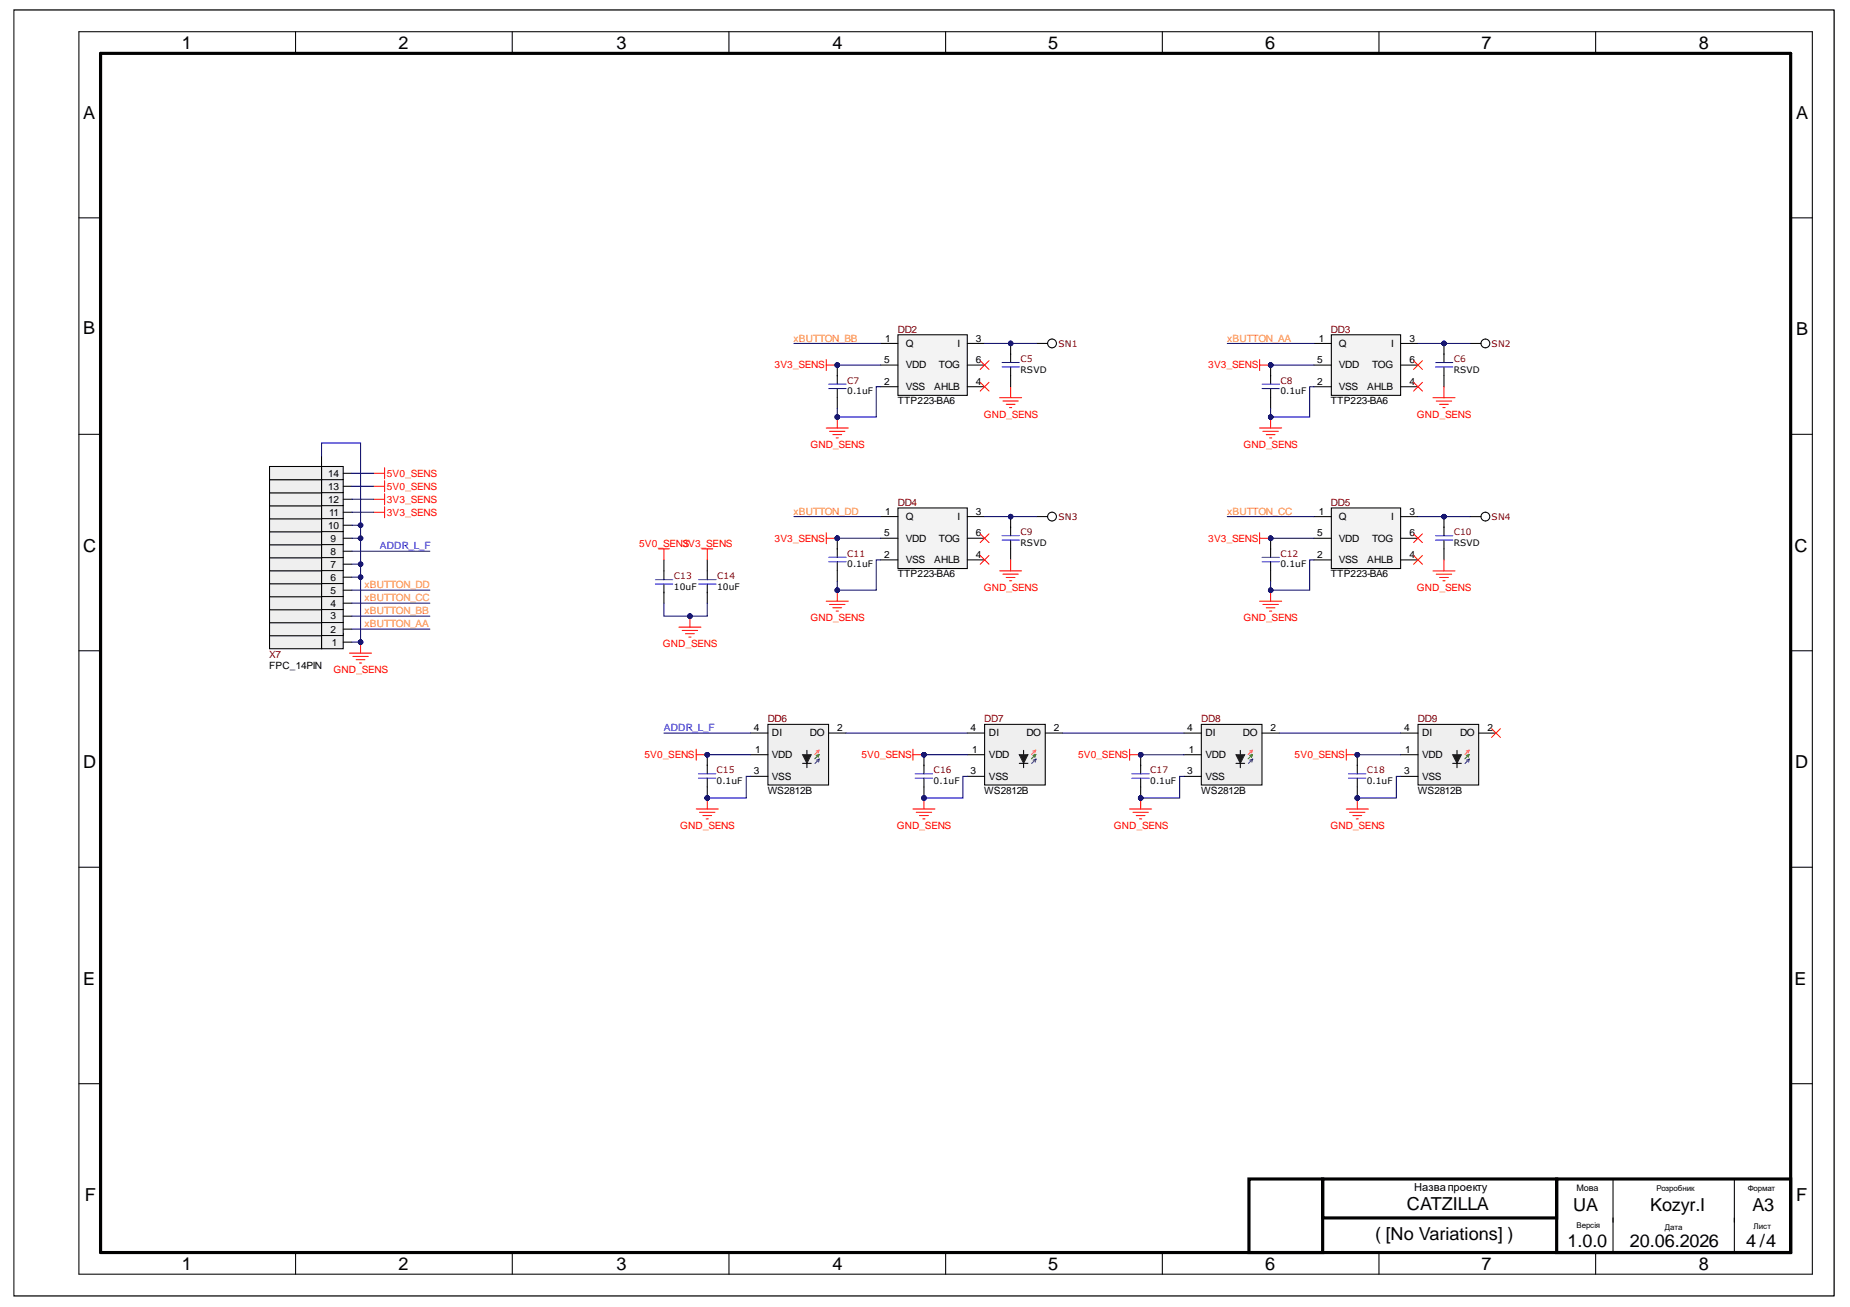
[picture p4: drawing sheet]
<svg xmlns="http://www.w3.org/2000/svg" width="297mm" height="210mm" viewBox="0 0 297 210" stroke-linecap="round" stroke-linejoin="round" font-family="sans-serif">
<defs><g id="words">
<g font-size="2.9">
<text x="29.2" y="7.9">1</text>
<text x="64" y="7.9">2</text>
<text x="99" y="7.9">3</text>
<text x="133.7" y="7.9">4</text>
<text x="168.3" y="7.9">5</text>
<text x="203.1" y="7.9">6</text>
<text x="237.9" y="7.9">7</text>
<text x="272.7" y="7.9">8</text>
<text x="13.4" y="19.1">A</text>
<text x="288.4" y="19.1">A</text>
<text x="13.4" y="53.7">B</text>
<text x="288.4" y="53.8">B</text>
<text x="13.4" y="88.7">C</text>
<text x="288.1" y="88.7">C</text>
<text x="13.4" y="123.3">D</text>
<text x="288.2" y="123.3">D</text>
<text x="13.4" y="158.2">E</text>
<text x="288.1" y="158.2">E</text>
<text x="13.6" y="192.9">F</text>
<text x="225.9" y="194.2">CATZILLA</text>
<text x="252.6" y="194.4">UA</text>
<text x="265" y="194.4">Kozyr.I</text>
<text x="281.4" y="194.4">A3</text>
<text x="288.4" y="192.9">F</text>
<text x="29.2" y="203.9">1</text>
<text x="64" y="203.9">2</text>
<text x="99" y="203.9">3</text>
<text x="133.7" y="203.9">4</text>
<text x="168.3" y="203.9">5</text>
<text x="203.1" y="203.9">6</text>
<text x="220.8" y="199.1">( [No Variations] )</text>
<text x="237.9" y="203.9">7</text>
<text x="251.7" y="200.2">1.0.0</text>
<text x="261.7" y="200.2">20.06.2026</text>
<text x="272.7" y="203.9">8</text>
<text x="280.4" y="200.2">4 /4</text>
</g>
<text font-size="1.8" x="227.1" y="191.2">Назвапроекту</text>
<g font-size="1.6" fill="#980000">
<text x="144.2" y="53.4">DD2</text>
<text x="213.7" y="53.4">DD3</text>
<text x="144.2" y="81.2">DD4</text>
<text x="213.7" y="81.2">DD5</text>
<text x="43.2" y="105.7">X7</text>
<text x="123.3" y="116">DD6</text>
<text x="158" y="116">DD7</text>
<text x="192.9" y="116">DD8</text>
<text x="227.7" y="116">DD9</text>
</g>
<g font-size="1.6" fill="#f00">
<text x="124.4" y="59.2">3V3_SENS</text>
<text x="194" y="59.2">3V3_SENS</text>
<text x="130.1" y="71.9">GND_SENS</text>
<text x="157.9" y="67.1">GND_SENS</text>
<text x="199.7" y="71.9">GND_SENS</text>
<text x="227.5" y="67.1">GND_SENS</text>
<text x="62.1" y="76.6">5V0_SENS</text>
<text x="62.1" y="82.8">3V3_SENS</text>
<text x="62.1" y="80.7">3V3_SENS</text>
<text x="62.1" y="78.7">5V0_SENS</text>
<text x="102.6" y="87.8">5V0_SEN3V3_SENS</text>
<text x="109.6" y="87.8">S</text>
<text x="124.4" y="87">3V3_SENS</text>
<text x="194" y="87">3V3_SENS</text>
<text x="157.9" y="94.9">GND_SENS</text>
<text x="227.5" y="94.9">GND_SENS</text>
<text x="130.1" y="99.7">GND_SENS</text>
<text x="199.7" y="99.7">GND_SENS</text>
<text x="106.4" y="104">GND_SENS</text>
<text x="53.6" y="108.1">GND_SENS</text>
<text x="103.5" y="121.7">5V0_SENS</text>
<text x="138.3" y="121.7">5V0_SENS</text>
<text x="173.1" y="121.7">5V0_SENS</text>
<text x="207.9" y="121.7">5V0_SENS</text>
<text x="109.2" y="133.1">GND_SENS</text>
<text x="144" y="133.1">GND_SENS</text>
<text x="178.8" y="133.1">GND_SENS</text>
<text x="213.6" y="133.1">GND_SENS</text>
</g>
<g font-size="1.6" fill="#f90">
<text x="127.4" y="54.9">xBUTTON_BB</text>
<text x="197" y="54.9">xBUTTON_AA</text>
<text x="127.4" y="82.7">xBUTTON_DD</text>
<text x="197" y="82.7">xBUTTON_CC</text>
<text x="58.5" y="94.5">xBUTTON_DD</text>
<text x="58.5" y="100.8">xBUTTON_AA</text>
<text x="58.5" y="98.6">xBUTTON_BB</text>
<text x="58.5" y="96.5">xBUTTON_CC</text>
</g>
<g font-size="1.6">
<text x="142" y="58.3">5</text>
<text x="142.1" y="54.9">1</text>
<text x="145.4" y="55.7">Q</text>
<text x="145.4" y="59.2">VDD</text>
<text x="150.8" y="59.2">TOG</text>
<text x="153.7" y="55.7">I</text>
<text x="156.7" y="54.9">3</text>
<text x="156.7" y="58.3">6</text>
<text x="211.5" y="58.3">5</text>
<text x="211.8" y="54.9">1</text>
<text x="215" y="55.7">Q</text>
<text x="215" y="59.2">VDD</text>
<text x="220.3" y="59.2">TOG</text>
<text x="223.3" y="55.7">I</text>
<text x="226.3" y="54.9">3</text>
<text x="226.3" y="58.3">6</text>
<text x="142" y="61.8">2</text>
<text x="144.2" y="64.9">TTP223-BA6</text>
<text x="145.4" y="62.6">VSS</text>
<text x="150" y="62.6">AHLB</text>
<text x="156.7" y="61.8">4</text>
<text x="211.5" y="61.8">2</text>
<text x="213.7" y="64.9">TTP223-BA6</text>
<text x="215" y="62.6">VSS</text>
<text x="219.5" y="62.6">AHLB</text>
<text x="226.3" y="61.8">4</text>
<text x="52.7" y="76.6">14</text>
<text x="52.7" y="80.7">12</text>
<text x="52.7" y="78.7">13</text>
<text x="52.9" y="82.8">11</text>
<text x="142.1" y="82.7">1</text>
<text x="145.4" y="83.5">Q</text>
<text x="153.7" y="83.5">I</text>
<text x="156.7" y="82.7">3</text>
<text x="211.8" y="82.7">1</text>
<text x="215" y="83.5">Q</text>
<text x="223.3" y="83.5">I</text>
<text x="226.3" y="82.7">3</text>
<text x="52.7" y="84.9">10</text>
<text x="53" y="89.1">8</text>
<text x="53" y="87">9</text>
<text x="142" y="89.6">2</text>
<text x="142" y="86.1">5</text>
<text x="145.4" y="87">VDD</text>
<text x="150.8" y="87">TOG</text>
<text x="156.7" y="89.6">4</text>
<text x="156.7" y="86.1">6</text>
<text x="211.5" y="89.6">2</text>
<text x="211.5" y="86.1">5</text>
<text x="215" y="87">VDD</text>
<text x="220.3" y="87">TOG</text>
<text x="226.3" y="89.6">4</text>
<text x="226.3" y="86.1">6</text>
<text x="53" y="95.3">5</text>
<text x="53" y="93.2">6</text>
<text x="53" y="91.2">7</text>
<text x="144.2" y="92.7">TTP223-BA6</text>
<text x="145.4" y="90.4">VSS</text>
<text x="150" y="90.4">AHLB</text>
<text x="213.7" y="92.7">TTP223-BA6</text>
<text x="215" y="90.4">VSS</text>
<text x="219.5" y="90.4">AHLB</text>
<text x="53" y="101.6">2</text>
<text x="53" y="99.5">3</text>
<text x="53" y="97.5">4</text>
<text x="43.2" y="107.4">FPC_14PIN</text>
<text x="53.3" y="103.7">1</text>
<text x="121.1" y="117.4">4</text>
<text x="123.9" y="118.3">DI</text>
<text x="130" y="118.3">DO</text>
<text x="134.4" y="117.4">2</text>
<text x="155.8" y="117.4">4</text>
<text x="158.8" y="118.3">DI</text>
<text x="164.8" y="118.3">DO</text>
<text x="169.2" y="117.4">2</text>
<text x="190.6" y="117.4">4</text>
<text x="193.6" y="118.3">DI</text>
<text x="199.6" y="118.3">DO</text>
<text x="204" y="117.4">2</text>
<text x="225.5" y="117.4">4</text>
<text x="228.3" y="118.3">DI</text>
<text x="234.4" y="118.3">DO</text>
<text x="238.8" y="117.4">2</text>
<text x="121.1" y="124.3">3</text>
<text x="121.2" y="120.9">1</text>
<text x="123.9" y="125.3">VSS</text>
<text x="123.9" y="121.7">VDD</text>
<text x="155.8" y="124.3">3</text>
<text x="156.1" y="120.9">1</text>
<text x="158.8" y="125.3">VSS</text>
<text x="158.8" y="121.7">VDD</text>
<text x="190.6" y="124.3">3</text>
<text x="190.9" y="120.9">1</text>
<text x="193.6" y="125.3">VSS</text>
<text x="193.6" y="121.7">VDD</text>
<text x="225.5" y="124.3">3</text>
<text x="225.6" y="120.9">1</text>
<text x="228.3" y="125.3">VSS</text>
<text x="228.3" y="121.7">VDD</text>
<text x="123.3" y="127.6">WS2812B</text>
<text x="158" y="127.6">WS2812B</text>
<text x="192.9" y="127.6">WS2812B</text>
<text x="227.7" y="127.6">WS2812B</text>
</g>
<g font-size="1.6" fill="#00f">
<text x="61" y="88.2">ADDR_L_F</text>
<text x="106.6" y="117.4">ADDR_L_F</text>
</g>
<g font-size="1.4" fill="#980000">
<text x="163.9" y="58.1">C5</text>
<text x="233.4" y="58.1">C6</text>
<text x="136" y="61.6">C7</text>
<text x="205.6" y="61.6">C8</text>
<text x="136" y="89.4">C11</text>
<text x="163.9" y="85.9">C9</text>
<text x="205.6" y="89.4">C12</text>
<text x="233.4" y="85.9">C10</text>
<text x="108.2" y="93">C13</text>
<text x="115.1" y="93">C14</text>
<text x="115.1" y="124.2">C15</text>
<text x="149.9" y="124.2">C16</text>
<text x="184.7" y="124.2">C17</text>
<text x="219.5" y="124.2">C18</text>
</g>
<g font-size="1.4">
<text x="163.9" y="59.8">RSVD</text>
<text x="233.4" y="59.8">RSVD</text>
<text x="136" y="63.3">0.1uF</text>
<text x="205.6" y="63.3">0.1uF</text>
<text x="163.9" y="87.7">RSVD</text>
<text x="233.4" y="87.7">RSVD</text>
<text x="108.2" y="94.8">10uF</text>
<text x="115.1" y="94.8">10uF</text>
<text x="136" y="91.1">0.1uF</text>
<text x="205.6" y="91.1">0.1uF</text>
<text x="115.1" y="125.9">0.1uF</text>
<text x="149.9" y="125.9">0.1uF</text>
<text x="184.7" y="125.9">0.1uF</text>
<text x="219.5" y="125.9">0.1uF</text>
<text x="253.1" y="191.2">Мова</text>
</g>
<g font-size="1.4" fill="#800000">
<text x="170" y="55.7">SN1</text>
<text x="239.5" y="55.7">SN2</text>
<text x="170" y="83.5">SN3</text>
<text x="239.5" y="83.5">SN4</text>
</g>
<g font-size="1.3">
<text x="266" y="191.3">Розробник</text>
<text x="280.6" y="191.3">Формат</text>
<text x="253.1" y="197.3">Версія</text>
<text x="267.3" y="197.5">Дата</text>
<text x="281.5" y="197.4">Лист</text>
</g>
</g></defs>
<path d="M2.2 1.6h292.3v206.5h-292.3z" fill="none" stroke="#000" stroke-width=".16"/>
<g fill="none" stroke="#000" stroke-width=".17">
<path d="M12.7 5.1h278.3v199.5h-278.3zM47.5 5.1v3.5M82.2 5.1v3.5M117 5.1v3.5M151.8 5.1v3.5M186.6 5.1v3.5M221.4 5.1v3.5M256.2 5.1v3.5M12.7 35h3.4M287.5 35h3.5M12.7 69.8h3.4M287.5 69.8h3.5"/>
<path d="M12.7 104.5h3.4M287.5 104.5h3.5M12.7 139.3h3.4M287.5 139.3h3.5M12.7 174h3.4M287.5 174h3.5M259 189.3v11.9M278.5 189.3v11.9M47.5 201.2v3.4M82.3 201.2v3.4M117 201.2v3.4M151.8 201.2v3.4"/>
<path d="M186.6 201.2v3.4M221.4 201.2v3.4M256.2 201.2v3.4"/>
</g>
<path d="M16.1 8.6h271.4v192.6h-271.4zM200.5 189.3h11.9v11.9h-11.9zM212.4 189.3h37.5v6.3h-37.5zM249.9 189.3h37.6v11.9h-37.6z" fill="none" stroke="#000" stroke-width=".51"/>
<path d="M144.2 53.8h11.1v9.7h-11.1z" fill-rule="evenodd" fill="#f3f3f3"/>
<path d="M141.4 55.2h2.8M141.4 58.6h2.8M144.2 53.8h11.1v9.7h-11.1zM155.3 55.2h2.8M155.3 58.6h2.8M141.4 62.1h2.8M155.3 62.1h2.8" fill="none" stroke="#000" stroke-width=".17"/>
<path d="M123.3 116.3h9.7v9.8h-9.7z" fill-rule="evenodd" fill="#efefef"/>
<path d="M123.3 116.3h9.7v9.8h-9.7zM128.9 122.6h1.4M129.6 120.5v.7" fill="none" stroke="#000" stroke-width=".17"/>
<path d="M128.9 121.2h1.4l-.7 1.4z" fill="#211b22"/>
<path d="M128.9 121.2h1.4l-.7 1.4z" fill="none" stroke="#211b22" stroke-width=".16"/>
<path d="M120.5 117.7h2.8M133 117.7h2.8M120.5 124.7h2.8M120.5 121.2h2.8M129.6 122.6v.7" fill="none" stroke="#000" stroke-width=".17"/>
<path d="M131.5 121.2l-.7 .7M131.5 121.2l-.5 .1M131.5 121.2l-.1 .4" fill="none" stroke="#38761d" stroke-width=".17"/>
<path d="M131.5 121.9l-.4 .2M131.6 121.9l-.7 .7M131.6 121.9l-.2 .5" fill="none" stroke="#0b5394" stroke-width=".17"/>
<path d="M131.5 120.5l-.7 .7M131.5 120.5l-.5 .1M131.5 120.5l-.1 .4" fill="none" stroke="#e06666" stroke-width=".17"/>
<path d="M51.6 101.7h3.5v2.5h-3.5z" fill-rule="evenodd" fill="#efefef"/>
<path d="M51.6 101.7h3.5v2.5h-3.5z" fill="none" stroke="#000" stroke-width=".17"/>
<path d="M43.3 102.1h8.3v2.1h-8.3z" fill-rule="evenodd" fill="#efefef"/>
<path d="M43.3 102.1h8.3v2.1h-8.3z" fill="none" stroke="#000" stroke-width=".17"/>
<path d="M51.6 99.9h3.5v2.2h-3.5z" fill-rule="evenodd" fill="#efefef"/>
<path d="M51.6 99.9h3.5v2.2h-3.5z" fill="none" stroke="#000" stroke-width=".17"/>
<path d="M51.6 97.9h3.5v2.1h-3.5z" fill-rule="evenodd" fill="#efefef"/>
<path d="M51.6 97.9h3.5v2.1h-3.5z" fill="none" stroke="#000" stroke-width=".17"/>
<path d="M51.6 95.8h3.5v2.1h-3.5z" fill-rule="evenodd" fill="#efefef"/>
<path d="M51.6 95.8h3.5v2.1h-3.5z" fill="none" stroke="#000" stroke-width=".17"/>
<path d="M51.6 93.7h3.5v2.1h-3.5z" fill-rule="evenodd" fill="#efefef"/>
<path d="M51.6 93.7h3.5v2.1h-3.5z" fill="none" stroke="#000" stroke-width=".17"/>
<path d="M51.6 91.6h3.5v2.1h-3.5z" fill-rule="evenodd" fill="#efefef"/>
<path d="M51.6 91.6h3.5v2.1h-3.5z" fill="none" stroke="#000" stroke-width=".17"/>
<path d="M51.6 89.5h3.5v2.1h-3.5z" fill-rule="evenodd" fill="#efefef"/>
<path d="M51.6 89.5h3.5v2.1h-3.5z" fill="none" stroke="#000" stroke-width=".17"/>
<path d="M51.6 87.4h3.5v2.2h-3.5z" fill-rule="evenodd" fill="#efefef"/>
<path d="M51.6 87.4h3.5v2.2h-3.5z" fill="none" stroke="#000" stroke-width=".17"/>
<path d="M51.6 85.3h3.5v2.2h-3.5z" fill-rule="evenodd" fill="#efefef"/>
<path d="M51.6 85.3h3.5v2.2h-3.5z" fill="none" stroke="#000" stroke-width=".17"/>
<path d="M51.6 83.3h3.5v2.1h-3.5z" fill-rule="evenodd" fill="#efefef"/>
<path d="M51.6 83.3h3.5v2.1h-3.5z" fill="none" stroke="#000" stroke-width=".17"/>
<path d="M51.6 81.2h3.5v2.1h-3.5z" fill-rule="evenodd" fill="#efefef"/>
<path d="M51.6 81.2h3.5v2.1h-3.5z" fill="none" stroke="#000" stroke-width=".17"/>
<path d="M51.6 79.1h3.5v2.1h-3.5z" fill-rule="evenodd" fill="#efefef"/>
<path d="M51.6 79.1h3.5v2.1h-3.5z" fill="none" stroke="#000" stroke-width=".17"/>
<path d="M51.6 77h3.5v2.1h-3.5z" fill-rule="evenodd" fill="#efefef"/>
<path d="M51.6 77h3.5v2.1h-3.5z" fill="none" stroke="#000" stroke-width=".17"/>
<path d="M51.6 74.9h3.5v2.1h-3.5z" fill-rule="evenodd" fill="#efefef"/>
<g fill="none" stroke="#000" stroke-width=".17">
<path d="M51.6 74.9h3.5v2.1h-3.5zM55.1 78.1h1.4M55.1 76h1.4M55.1 99h1.4M55.1 96.9h1.4M55.1 94.8h1.4M55.1 92.7h1.4M55.1 90.6h1.4M55.1 88.5h1.4M55.1 86.4h1.4M55.1 84.4h1.4M55.1 82.3h1.4"/>
<path d="M55.1 80.2h1.4M55.1 103.1h1.4M55.1 101h1.4"/>
</g>
<path d="M43.3 100h8.3v2.1h-8.3z" fill-rule="evenodd" fill="#efefef"/>
<path d="M43.3 100h8.3v2.1h-8.3z" fill="none" stroke="#000" stroke-width=".17"/>
<path d="M43.3 97.9h8.3v2.1h-8.3z" fill-rule="evenodd" fill="#efefef"/>
<path d="M43.3 97.9h8.3v2.1h-8.3z" fill="none" stroke="#000" stroke-width=".17"/>
<path d="M43.3 95.8h8.3v2.1h-8.3z" fill-rule="evenodd" fill="#efefef"/>
<path d="M43.3 95.8h8.3v2.1h-8.3z" fill="none" stroke="#000" stroke-width=".17"/>
<path d="M43.3 93.7h8.3v2.1h-8.3z" fill-rule="evenodd" fill="#efefef"/>
<path d="M43.3 93.7h8.3v2.1h-8.3z" fill="none" stroke="#000" stroke-width=".17"/>
<path d="M43.3 91.6h8.3v2.2h-8.3z" fill-rule="evenodd" fill="#efefef"/>
<path d="M43.3 91.6h8.3v2.2h-8.3z" fill="none" stroke="#000" stroke-width=".17"/>
<path d="M43.3 89.6h8.3v2.1h-8.3z" fill-rule="evenodd" fill="#efefef"/>
<path d="M43.3 89.6h8.3v2.1h-8.3z" fill="none" stroke="#000" stroke-width=".17"/>
<path d="M43.3 87.5h8.3v2.1h-8.3z" fill-rule="evenodd" fill="#efefef"/>
<path d="M43.3 87.5h8.3v2.1h-8.3z" fill="none" stroke="#000" stroke-width=".17"/>
<path d="M43.3 85.4h8.3v2.1h-8.3z" fill-rule="evenodd" fill="#efefef"/>
<path d="M43.3 85.4h8.3v2.1h-8.3z" fill="none" stroke="#000" stroke-width=".17"/>
<path d="M43.3 83.3h8.3v2.1h-8.3z" fill-rule="evenodd" fill="#efefef"/>
<path d="M43.3 83.3h8.3v2.1h-8.3z" fill="none" stroke="#000" stroke-width=".17"/>
<path d="M43.3 81.2h8.3v2.1h-8.3z" fill-rule="evenodd" fill="#efefef"/>
<path d="M43.3 81.2h8.3v2.1h-8.3z" fill="none" stroke="#000" stroke-width=".17"/>
<path d="M43.3 79.1h8.3v2.1h-8.3z" fill-rule="evenodd" fill="#efefef"/>
<path d="M43.3 79.1h8.3v2.1h-8.3z" fill="none" stroke="#000" stroke-width=".17"/>
<path d="M43.3 77h8.3v2.2h-8.3z" fill-rule="evenodd" fill="#efefef"/>
<path d="M43.3 77h8.3v2.2h-8.3z" fill="none" stroke="#000" stroke-width=".17"/>
<path d="M43.3 74.9h8.3v2.1h-8.3z" fill-rule="evenodd" fill="#efefef"/>
<path d="M43.3 74.9h8.3v2.1h-8.3zM51.6 73.2v1.8" fill="none" stroke="#000" stroke-width=".17"/>
<path d="M60 76h1.7M61.7 75.1v1.8M60 82.3h1.7M61.7 81.4v1.7M56.1 104.9h3.6M56.7 105.4h2.4M57.2 106h1.4M57.7 106.5h.4M57.9 103.1v1.8" fill="none" stroke="#f00" stroke-width=".17"/>
<circle cx="57.9" cy="103.1" r=".35" fill="#000080"/>
<circle cx="57.9" cy="103.1" r=".35" fill="none" stroke="#000080" stroke-width=".16"/>
<path d="M60 78.1h1.7M61.7 77.2v1.8M61.7 79.3v1.8M60 80.2h1.7" fill="none" stroke="#f00" stroke-width=".17"/>
<circle cx="113.6" cy="128.2" r=".35" fill="#000080"/>
<circle cx="113.6" cy="128.2" r=".35" fill="none" stroke="#000080" stroke-width=".16"/>
<circle cx="113.6" cy="121.2" r=".35" fill="#000080"/>
<circle cx="113.6" cy="121.2" r=".35" fill="none" stroke="#000080" stroke-width=".16"/>
<path d="M113.6 126.4v1.8" fill="none" stroke="#000" stroke-width=".17"/>
<circle cx="113.6" cy="128.2" r=".35" fill="#000080"/>
<circle cx="113.6" cy="128.2" r=".35" fill="none" stroke="#000080" stroke-width=".16"/>
<path d="M113.6 121.2v1.8" fill="none" stroke="#000" stroke-width=".17"/>
<circle cx="113.6" cy="121.2" r=".35" fill="#000080"/>
<circle cx="113.6" cy="121.2" r=".35" fill="none" stroke="#000080" stroke-width=".16"/>
<path d="M113.6 122.9v1.4M113.6 125v1.4" fill="none" stroke="#000" stroke-width=".17"/>
<path d="M112.1 125h2.8M112.1 124.3h2.8" fill="none" stroke="#150cd4" stroke-width=".17"/>
<path d="M111.8 129.9h3.5M112.3 130.5h2.5M112.9 131h1.4M113.4 131.5h.3M113.6 128.2v1.7" fill="none" stroke="#f00" stroke-width=".17"/>
<circle cx="113.6" cy="128.2" r=".35" fill="#000080"/>
<circle cx="113.6" cy="128.2" r=".35" fill="none" stroke="#000080" stroke-width=".16"/>
<path d="M111.8 120.3v1.8M111.8 121.2h1.8" fill="none" stroke="#f00" stroke-width=".17"/>
<circle cx="113.6" cy="121.2" r=".35" fill="#000080"/>
<circle cx="113.6" cy="121.2" r=".35" fill="none" stroke="#000080" stroke-width=".16"/>
<path d="M158.1 116.3h9.7v9.8h-9.7z" fill-rule="evenodd" fill="#efefef"/>
<path d="M158.1 116.3h9.7v9.8h-9.7zM163.7 122.6h1.3M164.4 120.5v.7" fill="none" stroke="#000" stroke-width=".17"/>
<path d="M163.7 121.2h1.3l-.6 1.4z" fill="#211b22"/>
<path d="M163.7 121.2h1.3l-.6 1.4z" fill="none" stroke="#211b22" stroke-width=".16"/>
<path d="M155.3 117.7h2.8M167.8 117.7h2.8M155.3 124.7h2.8M155.3 121.2h2.8M164.4 122.6v.7" fill="none" stroke="#000" stroke-width=".17"/>
<path d="M166.3 121.2l-.7 .7M166.3 121.2l-.5 .1M166.3 121.2l-.2 .4" fill="none" stroke="#38761d" stroke-width=".17"/>
<path d="M166.3 121.9l-.4 .2M166.3 121.9l-.7 .7M166.3 121.9l-.1 .5" fill="none" stroke="#0b5394" stroke-width=".17"/>
<path d="M166.3 120.5l-.7 .7M166.3 120.5l-.5 .1M166.3 120.5l-.2 .4" fill="none" stroke="#e06666" stroke-width=".17"/>
<circle cx="148.3" cy="128.2" r=".35" fill="#000080"/>
<circle cx="148.3" cy="128.2" r=".35" fill="none" stroke="#000080" stroke-width=".16"/>
<circle cx="148.4" cy="121.2" r=".35" fill="#000080"/>
<circle cx="148.4" cy="121.2" r=".35" fill="none" stroke="#000080" stroke-width=".16"/>
<path d="M148.4 126.4v1.8" fill="none" stroke="#000" stroke-width=".17"/>
<circle cx="148.3" cy="128.2" r=".35" fill="#000080"/>
<circle cx="148.3" cy="128.2" r=".35" fill="none" stroke="#000080" stroke-width=".16"/>
<path d="M148.4 121.2v1.8" fill="none" stroke="#000" stroke-width=".17"/>
<circle cx="148.4" cy="121.2" r=".35" fill="#000080"/>
<circle cx="148.4" cy="121.2" r=".35" fill="none" stroke="#000080" stroke-width=".16"/>
<path d="M148.4 122.9v1.4M148.4 125v1.4" fill="none" stroke="#000" stroke-width=".17"/>
<path d="M146.9 125h2.8M146.9 124.3h2.8" fill="none" stroke="#150cd4" stroke-width=".17"/>
<path d="M146.6 129.9h3.5M147.1 130.5h2.5M147.6 131h1.5M148.2 131.5h.3M148.4 128.2v1.7" fill="none" stroke="#f00" stroke-width=".17"/>
<circle cx="148.3" cy="128.2" r=".35" fill="#000080"/>
<circle cx="148.3" cy="128.2" r=".35" fill="none" stroke="#000080" stroke-width=".16"/>
<path d="M146.6 120.3v1.8M146.6 121.2h1.8" fill="none" stroke="#f00" stroke-width=".17"/>
<circle cx="148.4" cy="121.2" r=".35" fill="#000080"/>
<circle cx="148.4" cy="121.2" r=".35" fill="none" stroke="#000080" stroke-width=".16"/>
<path d="M192.9 116.3h9.7v9.8h-9.7z" fill-rule="evenodd" fill="#efefef"/>
<path d="M192.9 116.3h9.7v9.8h-9.7zM198.4 122.6h1.4M199.1 120.5v.7" fill="none" stroke="#000" stroke-width=".17"/>
<path d="M198.4 121.2h1.4l-.7 1.4z" fill="#211b22"/>
<path d="M198.4 121.2h1.4l-.7 1.4z" fill="none" stroke="#211b22" stroke-width=".16"/>
<path d="M190.1 117.7h2.8M202.6 117.7h2.8M190.1 124.7h2.8M190.1 121.2h2.8M199.1 122.6v.7" fill="none" stroke="#000" stroke-width=".17"/>
<path d="M201.1 121.2l-.7 .7M201.1 121.2l-.5 .1M201.1 121.2l-.2 .4" fill="none" stroke="#38761d" stroke-width=".17"/>
<path d="M201.1 121.9l-.7 .7M201.1 121.9l-.1 .5M201.1 121.9l-.4 .2" fill="none" stroke="#0b5394" stroke-width=".17"/>
<path d="M201.1 120.5l-.7 .7M201.1 120.5l-.5 .1M201.1 120.5l-.2 .4" fill="none" stroke="#e06666" stroke-width=".17"/>
<circle cx="183.1" cy="128.2" r=".35" fill="#000080"/>
<circle cx="183.1" cy="128.2" r=".35" fill="none" stroke="#000080" stroke-width=".16"/>
<circle cx="183.1" cy="121.2" r=".35" fill="#000080"/>
<circle cx="183.1" cy="121.2" r=".35" fill="none" stroke="#000080" stroke-width=".16"/>
<path d="M183.1 126.4v1.8" fill="none" stroke="#000" stroke-width=".17"/>
<circle cx="183.1" cy="128.2" r=".35" fill="#000080"/>
<circle cx="183.1" cy="128.2" r=".35" fill="none" stroke="#000080" stroke-width=".16"/>
<path d="M183.1 121.2v1.8" fill="none" stroke="#000" stroke-width=".17"/>
<circle cx="183.1" cy="121.2" r=".35" fill="#000080"/>
<circle cx="183.1" cy="121.2" r=".35" fill="none" stroke="#000080" stroke-width=".16"/>
<path d="M183.1 122.9v1.4M183.1 125v1.4" fill="none" stroke="#000" stroke-width=".17"/>
<path d="M181.7 125h2.8M181.7 124.3h2.8" fill="none" stroke="#150cd4" stroke-width=".17"/>
<path d="M181.4 129.9h3.5M181.9 130.5h2.5M182.4 131h1.4M183 131.5h.3M183.1 128.2v1.7" fill="none" stroke="#f00" stroke-width=".17"/>
<circle cx="183.1" cy="128.2" r=".35" fill="#000080"/>
<circle cx="183.1" cy="128.2" r=".35" fill="none" stroke="#000080" stroke-width=".16"/>
<path d="M181.4 120.3v1.8M181.4 121.2h1.7" fill="none" stroke="#f00" stroke-width=".17"/>
<circle cx="183.1" cy="121.2" r=".35" fill="#000080"/>
<circle cx="183.1" cy="121.2" r=".35" fill="none" stroke="#000080" stroke-width=".16"/>
<path d="M227.7 116.3h9.7v9.8h-9.7z" fill-rule="evenodd" fill="#efefef"/>
<path d="M227.7 116.3h9.7v9.8h-9.7zM233.2 122.6h1.4M233.9 120.5v.7" fill="none" stroke="#000" stroke-width=".17"/>
<path d="M233.2 121.2h1.4l-.7 1.4z" fill="#211b22"/>
<path d="M233.2 121.2h1.4l-.7 1.4z" fill="none" stroke="#211b22" stroke-width=".16"/>
<path d="M224.9 117.7h2.8M237.4 117.7h2.8M224.9 124.7h2.8M224.9 121.2h2.8M233.9 122.6v.7" fill="none" stroke="#000" stroke-width=".17"/>
<path d="M235.4 121.3l.5-.1-.7 .7M235.9 121.2l-.2 .4" fill="none" stroke="#38761d" stroke-width=".17"/>
<path d="M235.9 121.9l-.7 .7M235.9 121.9l-.1 .5M235.9 121.9l-.4 .2" fill="none" stroke="#0b5394" stroke-width=".17"/>
<path d="M235.4 120.6l.5-.1-.7 .7M235.9 120.5l-.2 .4" fill="none" stroke="#e06666" stroke-width=".17"/>
<circle cx="217.9" cy="128.2" r=".35" fill="#000080"/>
<circle cx="217.9" cy="128.2" r=".35" fill="none" stroke="#000080" stroke-width=".16"/>
<circle cx="217.9" cy="121.2" r=".35" fill="#000080"/>
<circle cx="217.9" cy="121.2" r=".35" fill="none" stroke="#000080" stroke-width=".16"/>
<path d="M217.9 126.4v1.8" fill="none" stroke="#000" stroke-width=".17"/>
<circle cx="217.9" cy="128.2" r=".35" fill="#000080"/>
<circle cx="217.9" cy="128.2" r=".35" fill="none" stroke="#000080" stroke-width=".16"/>
<path d="M217.9 121.2v1.8" fill="none" stroke="#000" stroke-width=".17"/>
<circle cx="217.9" cy="121.2" r=".35" fill="#000080"/>
<circle cx="217.9" cy="121.2" r=".35" fill="none" stroke="#000080" stroke-width=".16"/>
<path d="M217.9 122.9v1.4M217.9 125v1.4" fill="none" stroke="#000" stroke-width=".17"/>
<path d="M216.5 125h2.8M216.5 124.3h2.8" fill="none" stroke="#150cd4" stroke-width=".17"/>
<path d="M216.2 129.9h3.5M216.7 130.5h2.5M217.2 131h1.4M217.8 131.5h.3M217.9 128.2v1.7" fill="none" stroke="#f00" stroke-width=".17"/>
<circle cx="217.9" cy="128.2" r=".35" fill="#000080"/>
<circle cx="217.9" cy="128.2" r=".35" fill="none" stroke="#000080" stroke-width=".16"/>
<path d="M216.2 120.3v1.8M216.2 121.2h1.7" fill="none" stroke="#f00" stroke-width=".17"/>
<circle cx="217.9" cy="121.2" r=".35" fill="#000080"/>
<circle cx="217.9" cy="121.2" r=".35" fill="none" stroke="#000080" stroke-width=".16"/>
<path d="M239.5 117l1.4 1.4M240.9 117l-1.4 1.4" fill="none" stroke="#f00" stroke-width=".16"/>
<circle cx="134.4" cy="58.6" r=".35" fill="#000080"/>
<circle cx="134.4" cy="58.6" r=".35" fill="none" stroke="#000080" stroke-width=".16"/>
<path d="M134.4 58.6v1.8M134.4 63.8v1.8" fill="none" stroke="#000" stroke-width=".17"/>
<circle cx="134.4" cy="58.6" r=".35" fill="#000080"/>
<circle cx="134.4" cy="58.6" r=".35" fill="none" stroke="#000080" stroke-width=".16"/>
<path d="M134.4 60.3v1.4M134.4 62.4v1.4" fill="none" stroke="#000" stroke-width=".17"/>
<path d="M133.1 62.4h2.7M133.1 61.7h2.7" fill="none" stroke="#150cd4" stroke-width=".17"/>
<path d="M132.7 57.7v1.8M132.7 58.6h1.7" fill="none" stroke="#f00" stroke-width=".17"/>
<circle cx="134.4" cy="58.6" r=".35" fill="#000080"/>
<circle cx="134.4" cy="58.6" r=".35" fill="none" stroke="#000080" stroke-width=".16"/>
<path d="M132.7 68.7h3.5M133.2 69.3h2.5M133.7 69.8h1.4M134.3 70.3h.3M134.4 67v1.7" fill="none" stroke="#f00" stroke-width=".17"/>
<circle cx="134.4" cy="67" r=".35" fill="#000080"/>
<circle cx="134.4" cy="67" r=".35" fill="none" stroke="#000080" stroke-width=".16"/>
<path d="M160.5 63.9h3.5M161 64.4h2.5M161.6 64.9h1.4M162.1 65.5h.3M162.3 62.1v1.8" fill="none" stroke="#f00" stroke-width=".17"/>
<g fill="none" stroke="#000" stroke-width=".17">
<path d="M166.4 55.2h1.8M106.6 89.9v3.2M106.6 93.8v3.1M113.6 89.9v3.2M113.6 93.8v3.1"/>
<circle cx="168.9" cy="55.2" r=".71"/>
</g>
<path d="M105.2 93.1h2.8M105.2 93.8h2.8M112.2 93.1h2.8M112.2 93.8h2.8" fill="none" stroke="#150cd4" stroke-width=".17"/>
<path d="M157.4 57.9l1.4 1.4M158.8 57.9l-1.4 1.4M157.4 61.4l1.4 1.4M158.8 61.4l-1.4 1.4" fill="none" stroke="#f00" stroke-width=".16"/>
<path d="M144.2 81.6h11.1v9.7h-11.1z" fill-rule="evenodd" fill="#f3f3f3"/>
<path d="M141.4 83h2.8M141.4 89.9h2.8M141.4 86.4h2.8M144.2 81.6h11.1v9.7h-11.1zM155.3 83h2.8M155.3 89.9h2.8M155.3 86.4h2.8" fill="none" stroke="#000" stroke-width=".17"/>
<circle cx="134.4" cy="86.4" r=".35" fill="#000080"/>
<circle cx="134.4" cy="86.4" r=".35" fill="none" stroke="#000080" stroke-width=".16"/>
<path d="M134.4 86.4v1.8M134.4 91.6v1.8" fill="none" stroke="#000" stroke-width=".17"/>
<circle cx="134.4" cy="86.4" r=".35" fill="#000080"/>
<circle cx="134.4" cy="86.4" r=".35" fill="none" stroke="#000080" stroke-width=".16"/>
<path d="M134.4 88.1v1.4M134.4 90.2v1.4" fill="none" stroke="#000" stroke-width=".17"/>
<path d="M133.1 90.2h2.7M133.1 89.5h2.7" fill="none" stroke="#150cd4" stroke-width=".17"/>
<path d="M132.7 85.6v1.7M132.7 86.4h1.7" fill="none" stroke="#f00" stroke-width=".17"/>
<circle cx="134.4" cy="86.4" r=".35" fill="#000080"/>
<circle cx="134.4" cy="86.4" r=".35" fill="none" stroke="#000080" stroke-width=".16"/>
<path d="M132.7 96.5h3.5M133.2 97.1h2.5M133.7 97.6h1.4M134.3 98.1h.3M134.4 94.8v1.7" fill="none" stroke="#f00" stroke-width=".17"/>
<circle cx="134.4" cy="94.8" r=".35" fill="#000080"/>
<circle cx="134.4" cy="94.8" r=".35" fill="none" stroke="#000080" stroke-width=".16"/>
<circle cx="162.3" cy="83" r=".35" fill="#000080"/>
<circle cx="162.3" cy="83" r=".35" fill="none" stroke="#000080" stroke-width=".16"/>
<path d="M162.3 83v1.7M162.3 88.1v1.8" fill="none" stroke="#000" stroke-width=".17"/>
<circle cx="162.3" cy="83" r=".35" fill="#000080"/>
<circle cx="162.3" cy="83" r=".35" fill="none" stroke="#000080" stroke-width=".16"/>
<g fill="none" stroke="#000" stroke-width=".17">
<path d="M162.3 84.6v1.4M162.3 86.7v1.4M166.4 83h1.8"/>
<circle cx="168.9" cy="83" r=".71"/>
</g>
<path d="M160.9 86.7h2.8M160.9 86h2.8" fill="none" stroke="#150cd4" stroke-width=".17"/>
<path d="M160.5 91.7h3.5M161 92.2h2.5M161.6 92.7h1.4M162.1 93.3h.3M162.3 89.9v1.8" fill="none" stroke="#f00" stroke-width=".17"/>
<path d="M157.4 85.7l1.4 1.4M157.4 89.2l1.4 1.4M158.8 85.7l-1.4 1.4M158.8 89.2l-1.4 1.4" fill="none" stroke="#f00" stroke-width=".16"/>
<path d="M213.8 81.6h11.1v9.7h-11.1z" fill-rule="evenodd" fill="#f3f3f3"/>
<path d="M211 83h2.8M211 89.9h2.8M211 86.4h2.8M213.8 81.6h11.1v9.7h-11.1zM224.9 83h2.8M224.9 89.9h2.8M224.9 86.4h2.8" fill="none" stroke="#000" stroke-width=".17"/>
<circle cx="204" cy="86.4" r=".35" fill="#000080"/>
<circle cx="204" cy="86.4" r=".35" fill="none" stroke="#000080" stroke-width=".16"/>
<path d="M204 86.4v1.8M204 91.6v1.8" fill="none" stroke="#000" stroke-width=".17"/>
<circle cx="204" cy="86.4" r=".35" fill="#000080"/>
<circle cx="204" cy="86.4" r=".35" fill="none" stroke="#000080" stroke-width=".16"/>
<path d="M204 88.1v1.4M204 90.2v1.4" fill="none" stroke="#000" stroke-width=".17"/>
<path d="M202.6 90.2h2.8M202.6 89.5h2.8" fill="none" stroke="#150cd4" stroke-width=".17"/>
<path d="M202.2 85.6v1.7M202.2 86.4h1.8" fill="none" stroke="#f00" stroke-width=".17"/>
<circle cx="204" cy="86.4" r=".35" fill="#000080"/>
<circle cx="204" cy="86.4" r=".35" fill="none" stroke="#000080" stroke-width=".16"/>
<path d="M202.2 96.5h3.6M202.8 97.1h2.4M203.3 97.6h1.4M203.8 98.1h.4M204 94.8v1.7" fill="none" stroke="#f00" stroke-width=".17"/>
<circle cx="204" cy="94.8" r=".35" fill="#000080"/>
<circle cx="204" cy="94.8" r=".35" fill="none" stroke="#000080" stroke-width=".16"/>
<circle cx="231.8" cy="83" r=".35" fill="#000080"/>
<circle cx="231.8" cy="83" r=".35" fill="none" stroke="#000080" stroke-width=".16"/>
<path d="M231.8 83v1.7M231.8 88.1v1.8" fill="none" stroke="#000" stroke-width=".17"/>
<circle cx="231.8" cy="83" r=".35" fill="#000080"/>
<circle cx="231.8" cy="83" r=".35" fill="none" stroke="#000080" stroke-width=".16"/>
<g fill="none" stroke="#000" stroke-width=".17">
<path d="M231.8 84.6v1.4M231.8 86.7v1.4M236 83h1.8"/>
<circle cx="238.5" cy="83" r=".71"/>
</g>
<path d="M230.5 86.7h2.8M230.5 86h2.8" fill="none" stroke="#150cd4" stroke-width=".17"/>
<path d="M230.1 91.7h3.5M230.6 92.2h2.5M231.1 92.7h1.5M231.7 93.3h.3M231.8 89.9v1.8" fill="none" stroke="#f00" stroke-width=".17"/>
<path d="M227 85.7l1.4 1.4M227 89.2l1.4 1.4M228.4 85.7l-1.4 1.4M228.4 89.2l-1.4 1.4" fill="none" stroke="#f00" stroke-width=".16"/>
<path d="M213.8 53.8h11.1v9.7h-11.1z" fill-rule="evenodd" fill="#f3f3f3"/>
<path d="M211 55.2h2.8M211 58.6h2.8M213.8 53.8h11.1v9.7h-11.1zM224.9 55.2h2.8M224.9 58.6h2.8M211 62.1h2.8M224.9 62.1h2.8" fill="none" stroke="#000" stroke-width=".17"/>
<circle cx="204" cy="58.6" r=".35" fill="#000080"/>
<circle cx="204" cy="58.6" r=".35" fill="none" stroke="#000080" stroke-width=".16"/>
<path d="M204 58.6v1.8M204 63.8v1.8" fill="none" stroke="#000" stroke-width=".17"/>
<circle cx="204" cy="58.6" r=".35" fill="#000080"/>
<circle cx="204" cy="58.6" r=".35" fill="none" stroke="#000080" stroke-width=".16"/>
<path d="M204 60.3v1.4M204 62.4v1.4" fill="none" stroke="#000" stroke-width=".17"/>
<path d="M202.6 62.4h2.8M202.6 61.7h2.8" fill="none" stroke="#150cd4" stroke-width=".17"/>
<path d="M202.2 57.7v1.8M202.2 58.6h1.8" fill="none" stroke="#f00" stroke-width=".17"/>
<circle cx="204" cy="58.6" r=".35" fill="#000080"/>
<circle cx="204" cy="58.6" r=".35" fill="none" stroke="#000080" stroke-width=".16"/>
<path d="M202.2 68.7h3.6M202.8 69.3h2.4M203.3 69.8h1.4M203.8 70.3h.4M204 67v1.7" fill="none" stroke="#f00" stroke-width=".17"/>
<circle cx="204" cy="67" r=".35" fill="#000080"/>
<circle cx="204" cy="67" r=".35" fill="none" stroke="#000080" stroke-width=".16"/>
<circle cx="231.8" cy="55.2" r=".35" fill="#000080"/>
<circle cx="231.8" cy="55.2" r=".35" fill="none" stroke="#000080" stroke-width=".16"/>
<path d="M231.8 55.2v1.7M231.8 60.3v1.8" fill="none" stroke="#000" stroke-width=".17"/>
<circle cx="231.8" cy="55.2" r=".35" fill="#000080"/>
<circle cx="231.8" cy="55.2" r=".35" fill="none" stroke="#000080" stroke-width=".16"/>
<g fill="none" stroke="#000" stroke-width=".17">
<path d="M231.8 56.8v1.4M231.8 58.9v1.4M236 55.2h1.8"/>
<circle cx="238.5" cy="55.2" r=".71"/>
</g>
<path d="M230.5 58.9h2.8M230.5 58.2h2.8" fill="none" stroke="#150cd4" stroke-width=".17"/>
<g fill="none" stroke="#f00" stroke-width=".17">
<path d="M230.1 63.9h3.5M230.6 64.4h2.5M231.1 64.9h1.5M231.7 65.5h.3M231.8 62.1v1.8M105.7 88.1h1.8M106.6 88.1v1.8M110.8 99v1.7M112.7 88.1h1.7M113.6 88.1v1.8M109 100.7h3.5M109.5 101.3h2.5"/>
<path d="M110.1 101.8h1.4M110.6 102.3h.4"/>
</g>
<path d="M227 57.9l1.4 1.4M228.4 57.9l-1.4 1.4M227 61.4l1.4 1.4M228.4 61.4l-1.4 1.4" fill="none" stroke="#f00" stroke-width=".16"/>
<circle cx="110.8" cy="99" r=".35" fill="#000080"/>
<circle cx="110.8" cy="99" r=".35" fill="none" stroke="#000080" stroke-width=".16"/>
<circle cx="162.3" cy="55.2" r=".35" fill="#000080"/>
<circle cx="162.3" cy="55.2" r=".35" fill="none" stroke="#000080" stroke-width=".16"/>
<path d="M162.3 55.2v1.7M162.3 60.3v1.8" fill="none" stroke="#000" stroke-width=".17"/>
<circle cx="162.3" cy="55.2" r=".35" fill="#000080"/>
<circle cx="162.3" cy="55.2" r=".35" fill="none" stroke="#000080" stroke-width=".16"/>
<path d="M162.3 56.8v1.4M162.3 58.9v1.4" fill="none" stroke="#000" stroke-width=".17"/>
<path d="M160.9 58.9h2.8M160.9 58.2h2.8" fill="none" stroke="#150cd4" stroke-width=".17"/>
<path d="M56.5 103.1h1.4" fill="none" stroke="#000080" stroke-width=".17"/>
<circle cx="57.9" cy="103.1" r=".35" fill="#000080"/>
<circle cx="57.9" cy="103.1" r=".35" fill="none" stroke="#000080" stroke-width=".16"/>
<path d="M120.5 124.7h-.7v3.5h-6.2" fill="none" stroke="#000080" stroke-width=".17"/>
<circle cx="113.6" cy="128.2" r=".35" fill="#000080"/>
<circle cx="113.6" cy="128.2" r=".35" fill="none" stroke="#000080" stroke-width=".16"/>
<path d="M113.6 121.2h6.9" fill="none" stroke="#000080" stroke-width=".17"/>
<circle cx="113.6" cy="121.2" r=".35" fill="#000080"/>
<circle cx="113.6" cy="121.2" r=".35" fill="none" stroke="#000080" stroke-width=".16"/>
<path d="M155.3 124.7h-.7v3.5h-6.2" fill="none" stroke="#000080" stroke-width=".17"/>
<circle cx="148.3" cy="128.2" r=".35" fill="#000080"/>
<circle cx="148.3" cy="128.2" r=".35" fill="none" stroke="#000080" stroke-width=".16"/>
<path d="M148.4 121.2h6.9" fill="none" stroke="#000080" stroke-width=".17"/>
<circle cx="148.4" cy="121.2" r=".35" fill="#000080"/>
<circle cx="148.4" cy="121.2" r=".35" fill="none" stroke="#000080" stroke-width=".16"/>
<path d="M190.1 124.7h-.7v3.5h-6.3" fill="none" stroke="#000080" stroke-width=".17"/>
<circle cx="183.1" cy="128.2" r=".35" fill="#000080"/>
<circle cx="183.1" cy="128.2" r=".35" fill="none" stroke="#000080" stroke-width=".16"/>
<path d="M183.1 121.2h7" fill="none" stroke="#000080" stroke-width=".17"/>
<circle cx="183.1" cy="121.2" r=".35" fill="#000080"/>
<circle cx="183.1" cy="121.2" r=".35" fill="none" stroke="#000080" stroke-width=".16"/>
<path d="M224.9 124.7h-.7v3.5h-6.3" fill="none" stroke="#000080" stroke-width=".17"/>
<circle cx="217.9" cy="128.2" r=".35" fill="#000080"/>
<circle cx="217.9" cy="128.2" r=".35" fill="none" stroke="#000080" stroke-width=".16"/>
<path d="M217.9 121.2h7" fill="none" stroke="#000080" stroke-width=".17"/>
<circle cx="217.9" cy="121.2" r=".35" fill="#000080"/>
<circle cx="217.9" cy="121.2" r=".35" fill="none" stroke="#000080" stroke-width=".16"/>
<path d="M134.4 58.6h7M106.6 117.7h13.9M135.8 117.7h19.5M170.6 117.7h19.5M205.4 117.7h19.5" fill="none" stroke="#000080" stroke-width=".17"/>
<circle cx="134.4" cy="58.6" r=".35" fill="#000080"/>
<circle cx="134.4" cy="58.6" r=".35" fill="none" stroke="#000080" stroke-width=".16"/>
<path d="M141.4 62.1h-.7v4.9h-6.3" fill="none" stroke="#000080" stroke-width=".17"/>
<circle cx="134.4" cy="67" r=".35" fill="#000080"/>
<circle cx="134.4" cy="67" r=".35" fill="none" stroke="#000080" stroke-width=".16"/>
<path d="M134.4 65.6v1.4" fill="none" stroke="#000080" stroke-width=".17"/>
<circle cx="134.4" cy="67" r=".35" fill="#000080"/>
<circle cx="134.4" cy="67" r=".35" fill="none" stroke="#000080" stroke-width=".16"/>
<path d="M158.1 55.2h8.3" fill="none" stroke="#000080" stroke-width=".17"/>
<circle cx="162.3" cy="55.2" r=".35" fill="#000080"/>
<circle cx="162.3" cy="55.2" r=".35" fill="none" stroke="#000080" stroke-width=".16"/>
<path d="M127.5 55.2h13.9M134.4 86.4h7" fill="none" stroke="#000080" stroke-width=".17"/>
<circle cx="134.4" cy="86.4" r=".35" fill="#000080"/>
<circle cx="134.4" cy="86.4" r=".35" fill="none" stroke="#000080" stroke-width=".16"/>
<path d="M141.4 89.9h-.7v4.9h-6.3" fill="none" stroke="#000080" stroke-width=".17"/>
<circle cx="134.4" cy="94.8" r=".35" fill="#000080"/>
<circle cx="134.4" cy="94.8" r=".35" fill="none" stroke="#000080" stroke-width=".16"/>
<path d="M134.4 93.4v1.4" fill="none" stroke="#000080" stroke-width=".17"/>
<circle cx="134.4" cy="94.8" r=".35" fill="#000080"/>
<circle cx="134.4" cy="94.8" r=".35" fill="none" stroke="#000080" stroke-width=".16"/>
<path d="M158.1 83h8.3" fill="none" stroke="#000080" stroke-width=".17"/>
<circle cx="162.3" cy="83" r=".35" fill="#000080"/>
<circle cx="162.3" cy="83" r=".35" fill="none" stroke="#000080" stroke-width=".16"/>
<path d="M127.5 83h13.9M204 86.4h7" fill="none" stroke="#000080" stroke-width=".17"/>
<circle cx="204" cy="86.4" r=".35" fill="#000080"/>
<circle cx="204" cy="86.4" r=".35" fill="none" stroke="#000080" stroke-width=".16"/>
<path d="M211 89.9h-.7v4.9h-6.3" fill="none" stroke="#000080" stroke-width=".17"/>
<circle cx="204" cy="94.8" r=".35" fill="#000080"/>
<circle cx="204" cy="94.8" r=".35" fill="none" stroke="#000080" stroke-width=".16"/>
<path d="M204 93.4v1.4" fill="none" stroke="#000080" stroke-width=".17"/>
<circle cx="204" cy="94.8" r=".35" fill="#000080"/>
<circle cx="204" cy="94.8" r=".35" fill="none" stroke="#000080" stroke-width=".16"/>
<path d="M227.7 83h8.3" fill="none" stroke="#000080" stroke-width=".17"/>
<circle cx="231.8" cy="83" r=".35" fill="#000080"/>
<circle cx="231.8" cy="83" r=".35" fill="none" stroke="#000080" stroke-width=".16"/>
<path d="M204 58.6h7M197.1 83h13.9" fill="none" stroke="#000080" stroke-width=".17"/>
<circle cx="204" cy="58.6" r=".35" fill="#000080"/>
<circle cx="204" cy="58.6" r=".35" fill="none" stroke="#000080" stroke-width=".16"/>
<path d="M211 62.1h-.7v4.9h-6.3" fill="none" stroke="#000080" stroke-width=".17"/>
<circle cx="204" cy="67" r=".35" fill="#000080"/>
<circle cx="204" cy="67" r=".35" fill="none" stroke="#000080" stroke-width=".16"/>
<path d="M204 65.6v1.4" fill="none" stroke="#000080" stroke-width=".17"/>
<circle cx="204" cy="67" r=".35" fill="#000080"/>
<circle cx="204" cy="67" r=".35" fill="none" stroke="#000080" stroke-width=".16"/>
<path d="M227.7 55.2h8.3" fill="none" stroke="#000080" stroke-width=".17"/>
<circle cx="231.8" cy="55.2" r=".35" fill="#000080"/>
<circle cx="231.8" cy="55.2" r=".35" fill="none" stroke="#000080" stroke-width=".16"/>
<path d="M197.1 55.2h13.9M106.6 96.9v2.1h4.2" fill="none" stroke="#000080" stroke-width=".17"/>
<circle cx="110.8" cy="99" r=".35" fill="#000080"/>
<circle cx="110.8" cy="99" r=".35" fill="none" stroke="#000080" stroke-width=".16"/>
<path d="M113.6 96.9v2.1h-2.8" fill="none" stroke="#000080" stroke-width=".17"/>
<circle cx="110.8" cy="99" r=".35" fill="#000080"/>
<circle cx="110.8" cy="99" r=".35" fill="none" stroke="#000080" stroke-width=".16"/>
<path d="M51.6 73.2v-2.1h6.3v13.3h-1.4M56.5 78.1h3.5M56.5 76h3.5M56.5 82.3h3.5M56.5 80.2h3.5" fill="none" stroke="#000080" stroke-width=".17"/>
<circle cx="57.9" cy="84.4" r=".35" fill="#000080"/>
<circle cx="57.9" cy="84.4" r=".35" fill="none" stroke="#000080" stroke-width=".16"/>
<path d="M56.5 88.5h12.5M56.5 94.8h12.5M56.5 96.9h12.5M56.5 99h12.5M57.9 84.4v2h-1.4M56.5 101h12.5" fill="none" stroke="#000080" stroke-width=".17"/>
<circle cx="57.9" cy="84.4" r=".35" fill="#000080"/>
<circle cx="57.9" cy="84.4" r=".35" fill="none" stroke="#000080" stroke-width=".16"/>
<circle cx="57.9" cy="86.4" r=".35" fill="#000080"/>
<circle cx="57.9" cy="86.4" r=".35" fill="none" stroke="#000080" stroke-width=".16"/>
<path d="M57.9 86.4v4.2h-1.4" fill="none" stroke="#000080" stroke-width=".17"/>
<circle cx="57.9" cy="86.4" r=".35" fill="#000080"/>
<circle cx="57.9" cy="86.4" r=".35" fill="none" stroke="#000080" stroke-width=".16"/>
<circle cx="57.9" cy="90.6" r=".35" fill="#000080"/>
<circle cx="57.9" cy="90.6" r=".35" fill="none" stroke="#000080" stroke-width=".16"/>
<path d="M57.9 90.6v2.1h-1.4" fill="none" stroke="#000080" stroke-width=".17"/>
<circle cx="57.9" cy="90.6" r=".35" fill="#000080"/>
<circle cx="57.9" cy="90.6" r=".35" fill="none" stroke="#000080" stroke-width=".16"/>
<circle cx="57.9" cy="92.7" r=".35" fill="#000080"/>
<circle cx="57.9" cy="92.7" r=".35" fill="none" stroke="#000080" stroke-width=".16"/>
<path d="M57.9 92.7v10.4" fill="none" stroke="#000080" stroke-width=".17"/>
<circle cx="57.9" cy="92.7" r=".35" fill="#000080"/>
<circle cx="57.9" cy="92.7" r=".35" fill="none" stroke="#000080" stroke-width=".16"/>
<circle cx="57.9" cy="103.1" r=".35" fill="#000080"/>
<circle cx="57.9" cy="103.1" r=".35" fill="none" stroke="#000080" stroke-width=".16"/>
<use href="#words"/>
</svg>
